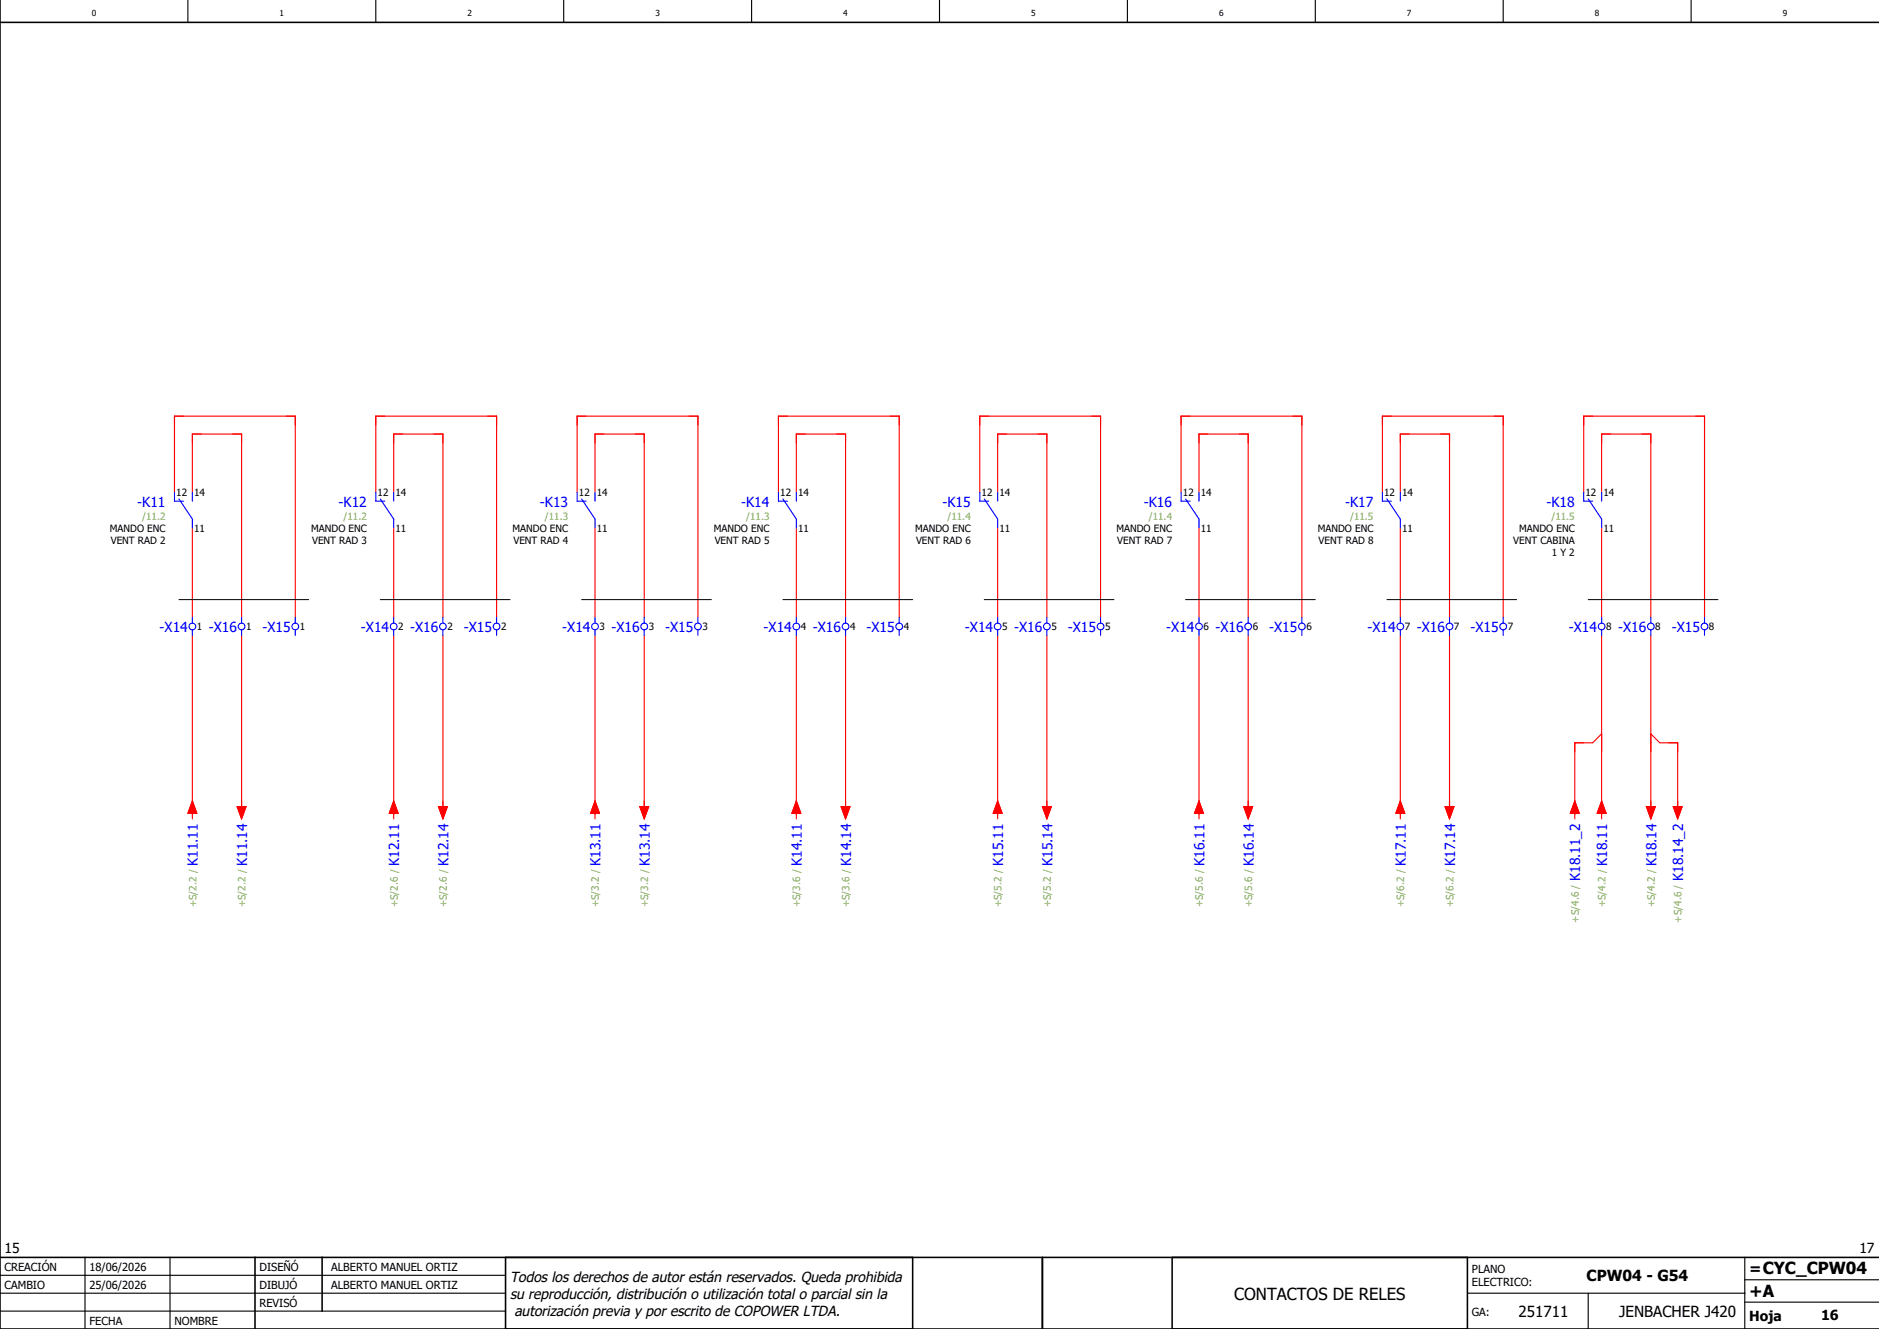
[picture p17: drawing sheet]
<svg xmlns="http://www.w3.org/2000/svg" width="420mm" height="297mm" viewBox="0 0 420 297" stroke-linecap="round" stroke-linejoin="round" font-family="sans-serif">
<defs><g id="words">
<g font-size="3.7">
<text x="275.9" y="290.5">CONTACTOS DE RELES</text>
<text x="391" y="289.8">+A</text>
</g>
<g font-size="3.4">
<text x="354.6" y="286.4">CPW04 - G54</text>
<text x="391" y="284.6">=CYC_CPW04</text>
<text x="339.4" y="294.4">251711</text>
<text x="361.9" y="294.4">JENBACHER J420</text>
</g>
<g font-size="3.2">
<text x="114" y="286.5">Todos los derechos de autor están reservados. Queda prohibida</text>
<text x="114" y="290.2">su reproducción, distribución o utilización total o parcial sin la</text>
<text x="115" y="294">autorización previa y por escrito de COPOWER LTDA.</text>
</g>
<g font-size="3.1" fill="#00f">
<text x="30.7" y="113.2">-K11</text>
<text x="75.7" y="113.2">-K12</text>
<text x="120.7" y="113.2">-K13</text>
<text x="165.7" y="113.2">-K14</text>
<text x="210.7" y="113.2">-K15</text>
<text x="255.7" y="113.2">-K16</text>
<text x="300.7" y="113.2">-K17</text>
<text x="345.7" y="113.2">-K18</text>
<text x="35.7" y="141.2">-X14</text>
<text x="46.7" y="141.2">-X16</text>
<text x="58.7" y="141.2">-X15</text>
<text x="80.7" y="141.2">-X14</text>
<text x="91.7" y="141.2">-X16</text>
<text x="103.7" y="141.2">-X15</text>
<text x="125.7" y="141.2">-X14</text>
<text x="136.7" y="141.2">-X16</text>
<text x="148.7" y="141.2">-X15</text>
<text x="170.7" y="141.2">-X14</text>
<text x="181.7" y="141.2">-X16</text>
<text x="193.7" y="141.2">-X15</text>
<text x="215.7" y="141.2">-X14</text>
<text x="226.7" y="141.2">-X16</text>
<text x="238.7" y="141.2">-X15</text>
<text x="260.7" y="141.2">-X14</text>
<text x="271.7" y="141.2">-X16</text>
<text x="283.7" y="141.2">-X15</text>
<text x="305.7" y="141.2">-X14</text>
<text x="316.7" y="141.2">-X16</text>
<text x="328.7" y="141.2">-X15</text>
<text x="350.7" y="141.2">-X14</text>
<text x="361.7" y="141.2">-X16</text>
<text x="373.7" y="141.2">-X15</text>
<text x="44.2" y="193.5" transform="rotate(-90 44.2 193.5)">K11.11</text>
<text x="55.2" y="193.5" transform="rotate(-90 55.2 193.5)">K11.14</text>
<text x="89.2" y="193.5" transform="rotate(-90 89.2 193.5)">K12.11</text>
<text x="100.2" y="193.5" transform="rotate(-90 100.2 193.5)">K12.14</text>
<text x="134.2" y="193.5" transform="rotate(-90 134.2 193.5)">K13.11</text>
<text x="145.2" y="193.5" transform="rotate(-90 145.2 193.5)">K13.14</text>
<text x="179.2" y="193.5" transform="rotate(-90 179.2 193.5)">K14.11</text>
<text x="190.2" y="193.5" transform="rotate(-90 190.2 193.5)">K14.14</text>
<text x="224.2" y="193.5" transform="rotate(-90 224.2 193.5)">K15.11</text>
<text x="235.2" y="193.5" transform="rotate(-90 235.2 193.5)">K15.14</text>
<text x="269.2" y="193.5" transform="rotate(-90 269.2 193.5)">K16.11</text>
<text x="280.2" y="193.5" transform="rotate(-90 280.2 193.5)">K16.14</text>
<text x="314.2" y="193.5" transform="rotate(-90 314.2 193.5)">K17.11</text>
<text x="325.2" y="193.5" transform="rotate(-90 325.2 193.5)">K17.14</text>
<text x="353.2" y="196.9" transform="rotate(-90 353.2 196.9)">K18.11_2</text>
<text x="359.2" y="193.5" transform="rotate(-90 359.2 193.5)">K18.11</text>
<text x="370.2" y="193.5" transform="rotate(-90 370.2 193.5)">K18.14</text>
<text x="376.2" y="196.9" transform="rotate(-90 376.2 196.9)">K18.14_2</text>
</g>
<g font-size="3.1">
<text x="1" y="280">15</text>
<text x="415.6" y="280">17</text>
<text x="391" y="295.2">Hoja</text>
<text x="407" y="295">16</text>
</g>
<g font-size="2.5">
<text x="1" y="284">CREACIÓN</text>
<text x="20" y="284">18/06/2026</text>
<text x="58" y="284">DISEÑÓ</text>
<text x="74" y="284">ALBERTO MANUEL ORTIZ</text>
<text x="329" y="284.5">PLANO</text>
<text x="329" y="287.5">ELECTRICO:</text>
<text x="1" y="288">CAMBIO</text>
<text x="20" y="288">25/06/2026</text>
<text x="58" y="292">REVISÓ</text>
<text x="58" y="288">DIBUJÓ</text>
<text x="74" y="288">ALBERTO MANUEL ORTIZ</text>
<text x="329" y="294">GA:</text>
<text x="20" y="296">FECHA</text>
<text x="39" y="296">NOMBRE</text>
</g>
<g font-size="2.2">
<text x="39.4" y="110.9">12</text>
<text x="43.4" y="110.9">14</text>
<text x="84.4" y="110.9">12</text>
<text x="88.4" y="110.9">14</text>
<text x="129.4" y="110.9">12</text>
<text x="133.4" y="110.9">14</text>
<text x="174.4" y="110.9">12</text>
<text x="178.4" y="110.9">14</text>
<text x="219.4" y="110.9">12</text>
<text x="223.4" y="110.9">14</text>
<text x="264.4" y="110.9">12</text>
<text x="268.4" y="110.9">14</text>
<text x="309.4" y="110.9">12</text>
<text x="313.4" y="110.9">14</text>
<text x="354.4" y="110.9">12</text>
<text x="358.4" y="110.9">14</text>
<text x="24.6" y="118.8">MANDO ENC</text>
<text x="43.4" y="118.8">11</text>
<text x="69.6" y="118.8">MANDO ENC</text>
<text x="88.4" y="118.8">11</text>
<text x="114.6" y="118.8">MANDO ENC</text>
<text x="133.4" y="118.8">11</text>
<text x="159.6" y="118.8">MANDO ENC</text>
<text x="178.4" y="118.8">11</text>
<text x="204.6" y="118.8">MANDO ENC</text>
<text x="223.4" y="118.8">11</text>
<text x="249.6" y="118.8">MANDO ENC</text>
<text x="268.4" y="118.8">11</text>
<text x="294.6" y="118.8">MANDO ENC</text>
<text x="313.4" y="118.8">11</text>
<text x="339.6" y="118.8">MANDO ENC</text>
<text x="358.4" y="118.8">11</text>
<text x="24.7" y="121.5">VENT RAD 2</text>
<text x="69.7" y="121.5">VENT RAD 3</text>
<text x="114.7" y="121.5">VENT RAD 4</text>
<text x="159.7" y="121.5">VENT RAD 5</text>
<text x="204.7" y="121.5">VENT RAD 6</text>
<text x="249.7" y="121.5">VENT RAD 7</text>
<text x="294.7" y="121.5">VENT RAD 8</text>
<text x="338.2" y="121.5">VENT CABINA</text>
<text x="346.9" y="124.2">1 Y 2</text>
<text x="44" y="140.9">1</text>
<text x="55" y="140.9">1</text>
<text x="67" y="140.9">1</text>
<text x="89" y="140.9">2</text>
<text x="100" y="140.9">2</text>
<text x="112" y="140.9">2</text>
<text x="134" y="140.9">3</text>
<text x="145" y="140.9">3</text>
<text x="157" y="140.9">3</text>
<text x="179" y="140.9">4</text>
<text x="190" y="140.9">4</text>
<text x="202" y="140.9">4</text>
<text x="224" y="140.9">5</text>
<text x="235" y="140.9">5</text>
<text x="247" y="140.9">5</text>
<text x="269" y="140.9">6</text>
<text x="280" y="140.9">6</text>
<text x="292" y="140.9">6</text>
<text x="314" y="140.9">7</text>
<text x="325" y="140.9">7</text>
<text x="337" y="140.9">7</text>
<text x="359" y="140.9">8</text>
<text x="370" y="140.9">8</text>
<text x="382" y="140.9">8</text>
</g>
<g font-size="2.2" fill="#7ca552">
<text x="31.8" y="116.1">/11.2</text>
<text x="76.8" y="116.1">/11.2</text>
<text x="121.8" y="116.1">/11.3</text>
<text x="166.8" y="116.1">/11.3</text>
<text x="211.8" y="116.1">/11.4</text>
<text x="256.8" y="116.1">/11.4</text>
<text x="301.8" y="116.1">/11.5</text>
<text x="346.8" y="116.1">/11.5</text>
<text x="43.9" y="202.8" transform="rotate(-90 43.9 202.8)">+S/2.2 /</text>
<text x="54.9" y="202.8" transform="rotate(-90 54.9 202.8)">+S/2.2 /</text>
<text x="88.9" y="202.8" transform="rotate(-90 88.9 202.8)">+S/2.6 /</text>
<text x="99.9" y="202.8" transform="rotate(-90 99.9 202.8)">+S/2.6 /</text>
<text x="133.9" y="202.8" transform="rotate(-90 133.9 202.8)">+S/3.2 /</text>
<text x="144.9" y="202.8" transform="rotate(-90 144.9 202.8)">+S/3.2 /</text>
<text x="178.9" y="202.8" transform="rotate(-90 178.9 202.8)">+S/3.6 /</text>
<text x="189.9" y="202.8" transform="rotate(-90 189.9 202.8)">+S/3.6 /</text>
<text x="223.9" y="202.8" transform="rotate(-90 223.9 202.8)">+S/5.2 /</text>
<text x="234.9" y="202.8" transform="rotate(-90 234.9 202.8)">+S/5.2 /</text>
<text x="268.9" y="202.8" transform="rotate(-90 268.9 202.8)">+S/5.6 /</text>
<text x="279.9" y="202.8" transform="rotate(-90 279.9 202.8)">+S/5.6 /</text>
<text x="313.9" y="202.8" transform="rotate(-90 313.9 202.8)">+S/6.2 /</text>
<text x="324.9" y="202.8" transform="rotate(-90 324.9 202.8)">+S/6.2 /</text>
<text x="358.9" y="202.8" transform="rotate(-90 358.9 202.8)">+S/4.2 /</text>
<text x="369.9" y="202.8" transform="rotate(-90 369.9 202.8)">+S/4.2 /</text>
<text x="352.9" y="206.2" transform="rotate(-90 352.9 206.2)">+S/4.6 /</text>
<text x="375.9" y="206.2" transform="rotate(-90 375.9 206.2)">+S/4.6 /</text>
</g>
<g font-size="1.9">
<text x="20.5" y="3.6">0</text>
<text x="62.5" y="3.6">1</text>
<text x="104.5" y="3.6">2</text>
<text x="146.5" y="3.6">3</text>
<text x="188.5" y="3.6">4</text>
<text x="230.5" y="3.6">5</text>
<text x="272.5" y="3.6">6</text>
<text x="314.5" y="3.6">7</text>
<text x="356.5" y="3.6">8</text>
<text x="398.5" y="3.6">9</text>
</g>
</g></defs>
<g fill="none" stroke="#000" stroke-width=".25">
<path d="M42 0v5M84 0v5M126 0v5M168 0v5M210 0v5M252 0v5M294 0v5M336 0v5M378 0v5M0 285h113M0 293h113M0 289h113"/>
<path d="M19 281v16M38 281v16M328 289h62M355 289v8M390 291h30M390 281v16M390 286h30"/>
</g>
<path d="M0 5h420M0 0v297h420M0 281h420M57 281v16M72 281v12M113 281v16M204 281v16M233 281v16M262 281v16M328 281v16" fill="none" stroke="#000" stroke-width=".35"/>
<g fill="none" stroke="#f00" stroke-width=".25">
<path d="M39 110v-17h27v45M43 110v-13h11v41M43 118v20M84 110v-17h27v45M88 110v-13h11v41M88 118v20M129 110v-17h27v45M133 110v-13h11v41M133 118v20M174 110v-17h27v45M178 110v-13h11v41M178 118v20"/>
<path d="M219 110v-17h27v45M223 110v-13h11v41M223 118v20M264 110v-17h27v45M268 110v-13h11v41M268 118v20M309 110v-17h27v45M313 110v-13h11v41M313 118v20M354 110v-17h27v45M358 110v-13h11v41M358 118v20"/>
<path d="M43 142v41M54 142v39M88 142v41M99 142v39M133 142v41M144 142v39M178 142v41M189 142v39M223 142v41M234 142v39M268 142v41M279 142v39"/>
<path d="M313 142v41M324 142v39M358 142v41M369 142v39M43 179l1 2.8h-2zM88 179l1 2.8h-2zM133 179l1 2.8h-2zM178 179l1 2.8h-2zM223 179l1 2.8h-2zM268 179l1 2.8h-2zM313 179l1 2.8h-2zM352 179l1 2.8h-2z"/>
<path d="M358 164l-2 2h-4v17M358 179l1 2.8h-2zM369 164l2 2h4v15M53 180.3h2l-1 2.7zM98 180.3h2l-1 2.7zM143 180.3h2l-1 2.7zM188 180.3h2l-1 2.7zM233 180.3h2l-1 2.7zM278 180.3h2l-1 2.7zM323 180.3h2l-1 2.7zM368 180.3h2l-1 2.7zM374 180.3h2l-1 2.7z"/>
</g>
<path d="M40 134h29M85 134h29M130 134h29M175 134h29M220 134h29M265 134h29M310 134h29M355 134h29" fill="none" stroke="#000" stroke-width=".22"/>
<g fill="none" stroke="#00f" stroke-width=".25">
<path d="M39 110v2h2M40 111.5l3 4.5v2M43 110v2M84 110v2h2M85 111.5l3 4.5v2M88 110v2M129 110v2h2M130 111.5l3 4.5v2M133 110v2M174 110v2h2M175 111.5l3 4.5v2M178 110v2"/>
<path d="M219 110v2h2M220 111.5l3 4.5v2M223 110v2M264 110v2h2M265 111.5l3 4.5v2M268 110v2M309 110v2h2M310 111.5l3 4.5v2M313 110v2M354 110v2h2M355 111.5l3 4.5v2M358 110v2"/>
<path d="M43 138v1.3M54 138v1.3M66 138v1.3M88 138v1.3M99 138v1.3M111 138v1.3M133 138v1.3M144 138v1.3M156 138v1.3M178 138v1.3M189 138v1.3M201 138v1.3"/>
<path d="M223 138v1.3M234 138v1.3M246 138v1.3M268 138v1.3M279 138v1.3M291 138v1.3M313 138v1.3M324 138v1.3M336 138v1.3M358 138v1.3M369 138v1.3M381 138v1.3"/>
<path d="M43 140.8v1.2M54 140.8v1.2M66 140.8v1.2M88 140.8v1.2M99 140.8v1.2M111 140.8v1.2M133 140.8v1.2M144 140.8v1.2M156 140.8v1.2M178 140.8v1.2M189 140.8v1.2M201 140.8v1.2"/>
<path d="M223 140.8v1.2M234 140.8v1.2M246 140.8v1.2M268 140.8v1.2M279 140.8v1.2M291 140.8v1.2M313 140.8v1.2M324 140.8v1.2M336 140.8v1.2M358 140.8v1.2M369 140.8v1.2M381 140.8v1.2"/>
<circle cx="358" cy="140" r=".75"/>
<circle cx="369" cy="140" r=".75"/>
<circle cx="43" cy="140" r=".75"/>
<circle cx="54" cy="140" r=".75"/>
<circle cx="66" cy="140" r=".75"/>
<circle cx="88" cy="140" r=".75"/>
<circle cx="99" cy="140" r=".75"/>
<circle cx="111" cy="140" r=".75"/>
<circle cx="133" cy="140" r=".75"/>
<circle cx="144" cy="140" r=".75"/>
<circle cx="156" cy="140" r=".75"/>
<circle cx="178" cy="140" r=".75"/>
<circle cx="189" cy="140" r=".75"/>
<circle cx="201" cy="140" r=".75"/>
<circle cx="223" cy="140" r=".75"/>
<circle cx="234" cy="140" r=".75"/>
<circle cx="246" cy="140" r=".75"/>
<circle cx="268" cy="140" r=".75"/>
<circle cx="279" cy="140" r=".75"/>
<circle cx="291" cy="140" r=".75"/>
<circle cx="313" cy="140" r=".75"/>
<circle cx="324" cy="140" r=".75"/>
<circle cx="336" cy="140" r=".75"/>
<circle cx="381" cy="140" r=".75"/>
</g>
<g fill="#f00" stroke="#f00" stroke-width=".22">
<path d="M43 179l1 2.8h-2z"/>
<path d="M53 180.3h2l-1 2.7z"/>
<path d="M88 179l1 2.8h-2z"/>
<path d="M98 180.3h2l-1 2.7z"/>
<path d="M133 179l1 2.8h-2z"/>
<path d="M143 180.3h2l-1 2.7z"/>
<path d="M178 179l1 2.8h-2z"/>
<path d="M188 180.3h2l-1 2.7z"/>
<path d="M223 179l1 2.8h-2z"/>
<path d="M233 180.3h2l-1 2.7z"/>
<path d="M268 179l1 2.8h-2z"/>
<path d="M278 180.3h2l-1 2.7z"/>
<path d="M313 179l1 2.8h-2z"/>
<path d="M323 180.3h2l-1 2.7z"/>
<path d="M358 179l1 2.8h-2z"/>
<path d="M368 180.3h2l-1 2.7z"/>
<path d="M374 180.3h2l-1 2.7z"/>
<path d="M352 179l1 2.8h-2z"/>
</g>
<use href="#words"/>
</svg>
